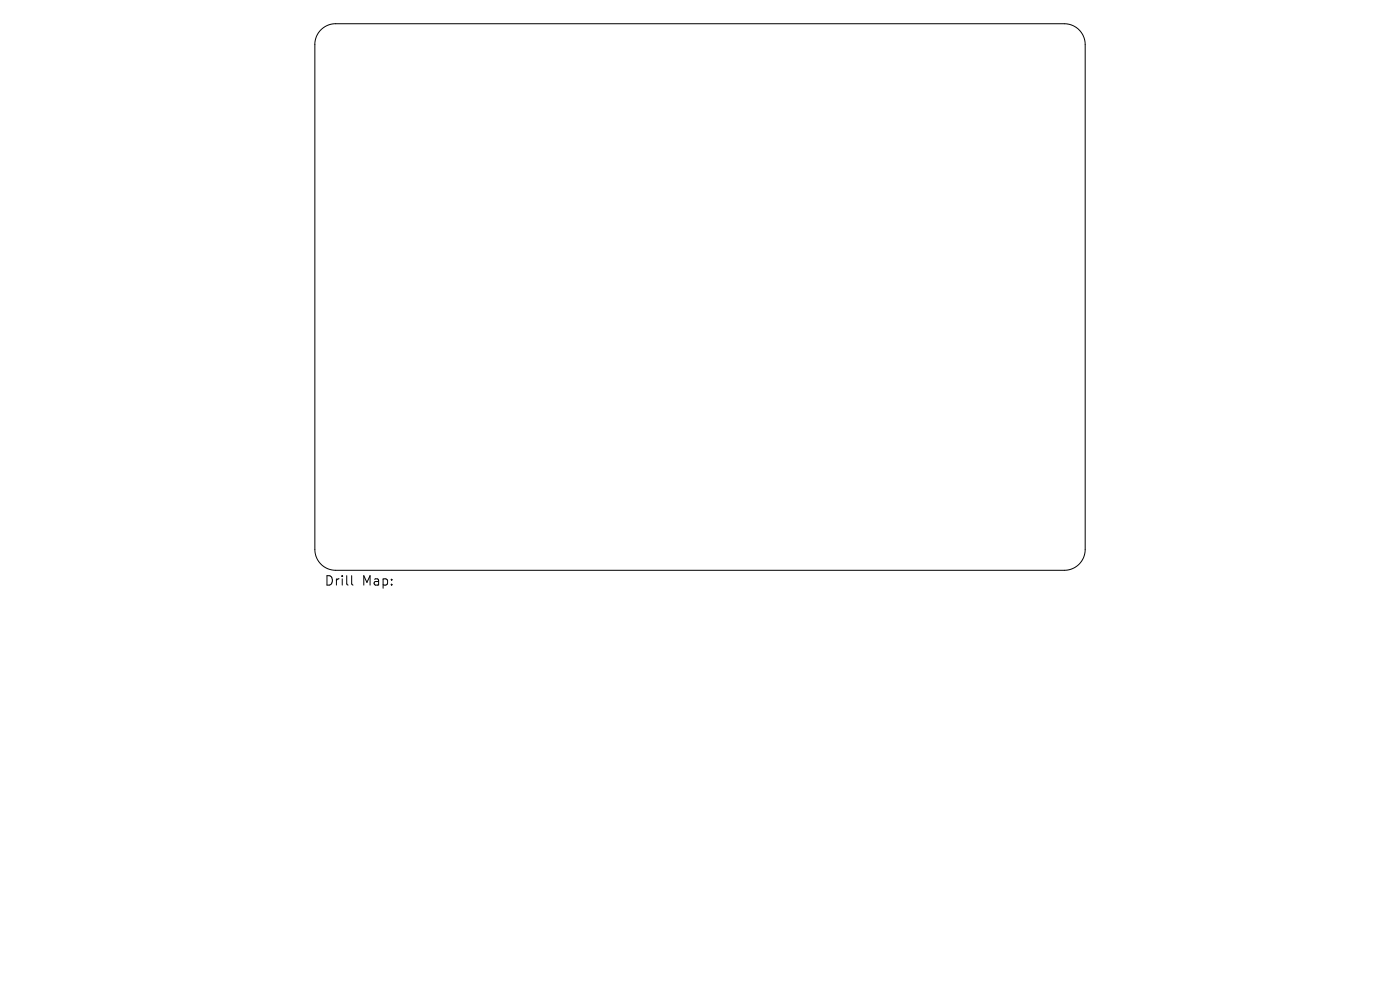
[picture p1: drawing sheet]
<svg xmlns="http://www.w3.org/2000/svg" width="297mm" height="210mm" viewBox="0 0 297 210" stroke-linecap="round" stroke-linejoin="round" font-family="sans-serif">
<defs><g id="words">
<g font-size="2.8">
<text x="68.8" y="124.5">Drill</text>
<text x="76.8" y="124.5">Map:</text>
</g>
</g></defs>
<path d="M68.1 6.3a4.4 4.4 0 0 1 3.1-1.3h154.6a4.4 4.4 0 0 1 4.4 4.5v107.1a4.4 4.4 0 0 1-4.4 4.4h-154.6a4.4 4.4 0 0 1-4.4-4.4v-107.1a4.4 4.4 0 0 1 1.3-3.2zM74.6 122.1v1.7l.3 .3" fill="none" stroke="#000" stroke-width=".21"/>
<use href="#words"/>
</svg>
